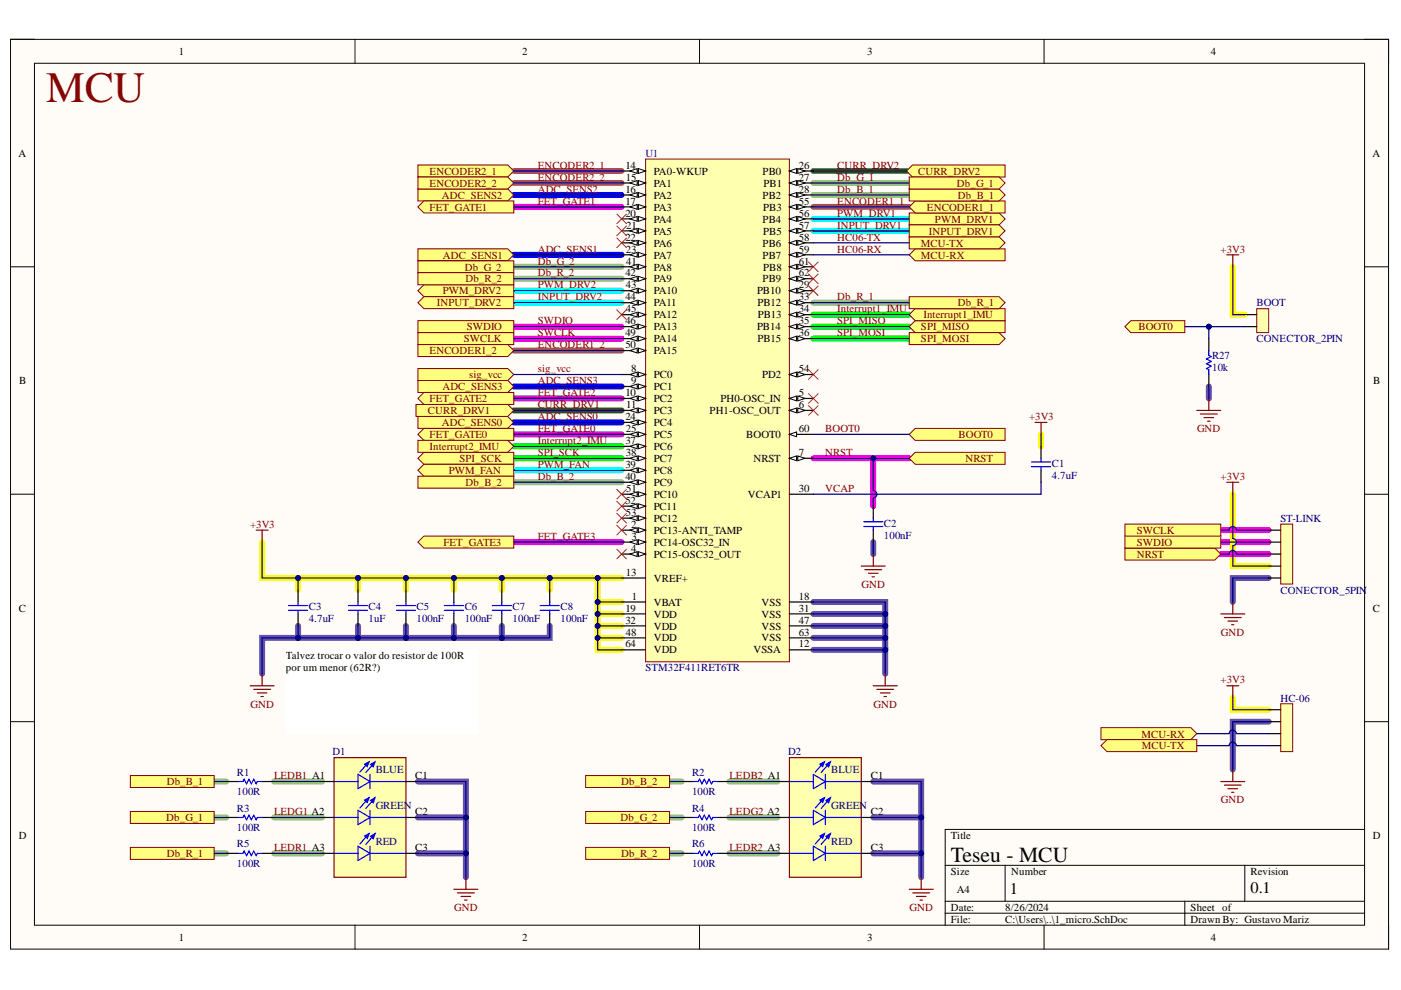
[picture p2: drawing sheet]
<svg xmlns="http://www.w3.org/2000/svg" width="297mm" height="210mm" viewBox="0 0 297 210" stroke-linecap="round" stroke-linejoin="round" font-family="sans-serif">
<defs><g id="words">
<text font-size="9.2" fill="#980000" x="9.8" y="21.6">MCU</text>
<text font-size="4.6" x="201.6" y="182.7">Teseu - MCU</text>
<g font-size="3.5">
<text x="214.1" y="189.6">1</text>
<text x="265.1" y="189.3">0.1</text>
</g>
<g font-size="2.3">
<text x="37.9" y="11.6">1</text>
<text x="110.7" y="11.6">2</text>
<text x="183.9" y="11.6">3</text>
<text x="256.7" y="11.6">4</text>
<text x="3.9" y="33.3">A</text>
<text x="132.6" y="35.8">14</text>
<text x="169.4" y="35.8">26</text>
<text x="291" y="33.3">A</text>
<text x="132.6" y="40.9">16</text>
<text x="132.7" y="38.3">15</text>
<text x="138.6" y="37.1">PA0-WKUP</text>
<text x="138.6" y="39.6">PA1</text>
<text x="161.7" y="37.1">PB0</text>
<text x="161.9" y="39.6">PB1</text>
<text x="169.4" y="38.3">27</text>
<text x="169.4" y="40.9">28</text>
<text x="132.6" y="43.4">17</text>
<text x="132.6" y="46">20</text>
<text x="138.6" y="42.1">PA2</text>
<text x="138.6" y="44.7">PA3</text>
<text x="138.6" y="47.2">PA4</text>
<text x="161.7" y="42.1">PB2</text>
<text x="161.7" y="47.2">PB4</text>
<text x="161.8" y="44.7">PB3</text>
<text x="169.4" y="43.4">55</text>
<text x="169.4" y="46">56</text>
<text x="132.6" y="51">22</text>
<text x="132.7" y="53.6">23</text>
<text x="132.8" y="48.5">21</text>
<text x="138.6" y="49.8">PA5</text>
<text x="138.6" y="52.3">PA6</text>
<text x="161.7" y="52.3">PB6</text>
<text x="161.8" y="49.8">PB5</text>
<text x="169.4" y="48.5">57</text>
<text x="169.4" y="51">58</text>
<text x="169.4" y="53.6">59</text>
<text x="132.6" y="58.6">42</text>
<text x="132.8" y="56.1">41</text>
<text x="138.6" y="54.8">PA7</text>
<text x="138.6" y="57.4">PA8</text>
<text x="138.6" y="59.9">PA9</text>
<text x="161.7" y="54.8">PB7</text>
<text x="161.7" y="59.9">PB9</text>
<text x="161.8" y="57.4">PB8</text>
<text x="169.4" y="56.1">61</text>
<text x="169.4" y="58.6">62</text>
<text x="132.6" y="63.7">44</text>
<text x="132.7" y="61.2">43</text>
<text x="138.6" y="62.4">PA10</text>
<text x="138.6" y="65">PA11</text>
<text x="160.5" y="62.4">PB10</text>
<text x="160.6" y="65">PB12</text>
<text x="169.4" y="61.2">29</text>
<text x="169.4" y="63.7">33</text>
<text x="132.6" y="68.8">46</text>
<text x="132.6" y="71.3">49</text>
<text x="132.7" y="66.2">45</text>
<text x="138.6" y="67.5">PA12</text>
<text x="138.6" y="70">PA13</text>
<text x="160.5" y="70">PB14</text>
<text x="160.7" y="67.5">PB13</text>
<text x="169.4" y="66.2">34</text>
<text x="169.4" y="68.8">35</text>
<text x="169.4" y="71.3">36</text>
<text x="132.6" y="73.8">50</text>
<text x="138.6" y="72.6">PA14</text>
<text x="138.6" y="75.1">PA15</text>
<text x="160.6" y="72.6">PB15</text>
<text x="4.1" y="81.4">B</text>
<text x="132.6" y="84">10</text>
<text x="133.8" y="78.9">8</text>
<text x="133.8" y="81.4">9</text>
<text x="138.6" y="80.2">PC0</text>
<text x="138.6" y="82.7">PC1</text>
<text x="161.6" y="80.2">PD2</text>
<text x="169.4" y="78.9">54</text>
<text x="169.4" y="84">5</text>
<text x="291.2" y="81.4">B</text>
<text x="132.6" y="89.1">24</text>
<text x="132.8" y="86.5">11</text>
<text x="138.6" y="85.2">PC2</text>
<text x="138.6" y="87.8">PC3</text>
<text x="150.4" y="87.8">PH1-OSC_OUT</text>
<text x="152.7" y="85.2">PH0-OSC_IN</text>
<text x="169.4" y="86.5">6</text>
<text x="132.6" y="94.2">37</text>
<text x="132.7" y="91.7">25</text>
<text x="138.6" y="90.4">PC4</text>
<text x="138.6" y="92.9">PC5</text>
<text x="138.6" y="95.5">PC6</text>
<text x="158.2" y="92.9">BOOT0</text>
<text x="169.4" y="91.7">60</text>
<text x="132.6" y="99.3">39</text>
<text x="132.6" y="101.8">40</text>
<text x="132.7" y="96.7">38</text>
<text x="138.6" y="98">PC7</text>
<text x="138.6" y="100.5">PC8</text>
<text x="159.7" y="98">NRST</text>
<text x="169.4" y="96.7">7</text>
<text x="132.6" y="106.9">52</text>
<text x="132.8" y="104.3">51</text>
<text x="138.6" y="105.6">PC10</text>
<text x="138.6" y="103.1">PC9</text>
<text x="158.6" y="105.6">VCAP1</text>
<text x="169.4" y="104.3">30</text>
<text x="132.7" y="109.4">53</text>
<text x="133.8" y="111.9">2</text>
<text x="138.6" y="108.1">PC11</text>
<text x="138.6" y="110.7">PC12</text>
<text x="138.6" y="113.2">PC13-ANTI_TAMP</text>
<text x="133.8" y="117">4</text>
<text x="133.9" y="114.5">3</text>
<text x="138.6" y="115.7">PC14-OSC32_IN</text>
<text x="138.6" y="118.3">PC15-OSC32_OUT</text>
<text x="132.7" y="122.1">13</text>
<text x="138.6" y="123.3">VREF+</text>
<text x="4" y="129.7">C</text>
<text x="132.6" y="129.7">19</text>
<text x="134" y="127.1">1</text>
<text x="138.6" y="128.4">VBAT</text>
<text x="138.6" y="130.9">VDD</text>
<text x="161.4" y="128.4">VSS</text>
<text x="161.4" y="130.9">VSS</text>
<text x="169.4" y="127.1">18</text>
<text x="169.4" y="129.7">31</text>
<text x="291.1" y="129.7">C</text>
<text x="132.6" y="132.2">32</text>
<text x="132.6" y="137.3">64</text>
<text x="132.7" y="134.7">48</text>
<text x="138.6" y="133.5">VDD</text>
<text x="138.6" y="136">VDD</text>
<text x="161.4" y="133.5">VSS</text>
<text x="161.4" y="136">VSS</text>
<text x="169.4" y="132.2">47</text>
<text x="169.4" y="134.7">63</text>
<text x="169.4" y="137.3">12</text>
<text x="60.6" y="139.8">Talvez trocar o valor do resistor de 100R</text>
<text x="60.6" y="142.3">por um menor (62R?)</text>
<text x="138.6" y="138.5">VDD</text>
<text x="159.7" y="138.5">VSSA</text>
<text x="88" y="165.2">C1</text>
<text x="184.6" y="165.2">C1</text>
<text x="88" y="172.8">C2</text>
<text x="184.6" y="172.8">C2</text>
<text x="4" y="177.9">D</text>
<text x="201.6" y="177.9">Title</text>
<text x="291.1" y="177.9">D</text>
<text x="88" y="180.4">C3</text>
<text x="184.6" y="180.4">C3</text>
<text x="201.6" y="185.5">Size</text>
<text x="214.4" y="185.5">Number</text>
<text x="265.1" y="185.5">Revision</text>
<text x="202.9" y="189.3">A4</text>
<text x="201.6" y="193.1">Date:</text>
<text x="201.6" y="195.7">File:</text>
<text x="213.1" y="193.1">8/26/2024</text>
<text x="213.1" y="195.7">C:\Users\..\1_micro.SchDoc</text>
<text x="252.4" y="193.1">Sheet of</text>
<text x="252.4" y="195.7">Drawn By: Gustavo Mariz</text>
<text x="37.9" y="199.5">1</text>
<text x="110.7" y="199.5">2</text>
<text x="183.9" y="199.5">3</text>
<text x="256.7" y="199.5">4</text>
</g>
<g font-size="2.3" fill="#800000">
<text x="114" y="35.8">ENCODER2_1</text>
<text x="177.5" y="35.8">CURR_DRV2</text>
<text x="91.1" y="37.1">ENCODER2_1</text>
<text x="91.1" y="39.6">ENCODER2_2</text>
<text x="114" y="40.9">ADC_SENS2</text>
<text x="114" y="38.3">ENCODER2_2</text>
<text x="177.5" y="40.9">Db_B_1</text>
<text x="177.5" y="38.3">Db_G_1</text>
<text x="194.7" y="37.1">CURR_DRV2</text>
<text x="202.9" y="39.6">Db_G_1</text>
<text x="91.1" y="44.7">FET_GATE1</text>
<text x="93.7" y="42.1">ADC_SENS2</text>
<text x="114" y="43.4">FET_GATE1</text>
<text x="177.5" y="46">PWM_DRV1</text>
<text x="177.5" y="43.4">ENCODER1_1</text>
<text x="196.5" y="44.7">ENCODER1_1</text>
<text x="198.2" y="47.2">PWM_DRV1</text>
<text x="203" y="42.1">Db_B_1</text>
<text x="114" y="53.6">ADC_SENS1</text>
<text x="177.5" y="51">HC06-TX</text>
<text x="177.5" y="53.6">HC06-RX</text>
<text x="177.5" y="48.5">INPUT_DRV1</text>
<text x="195.3" y="52.3">MCU-TX</text>
<text x="197" y="49.8">INPUT_DRV1</text>
<text x="258.8" y="53.6">+3V3</text>
<text x="93.9" y="54.8">ADC_SENS1</text>
<text x="98.5" y="57.4">Db_G_2</text>
<text x="98.7" y="59.9">Db_R_2</text>
<text x="114" y="56.1">Db_G_2</text>
<text x="114" y="58.6">Db_R_2</text>
<text x="195.3" y="54.8">MCU-RX</text>
<text x="92.6" y="65">INPUT_DRV2</text>
<text x="93.9" y="62.4">PWM_DRV2</text>
<text x="114" y="61.2">PWM_DRV2</text>
<text x="114" y="63.7">INPUT_DRV2</text>
<text x="177.5" y="63.7">Db_R_1</text>
<text x="203" y="65">Db_R_1</text>
<text x="98.9" y="70">SWDIO</text>
<text x="114" y="68.8">SWDIO</text>
<text x="114" y="71.3">SWCLK</text>
<text x="177.5" y="68.8">SPI_MISO</text>
<text x="177.5" y="71.3">SPI_MOSI</text>
<text x="177.5" y="66.2">Interrupt1_IMU</text>
<text x="195.3" y="70">SPI_MISO</text>
<text x="195.8" y="67.5">Interrupt1_IMU</text>
<text x="241.4" y="70">BOOT0</text>
<text x="91.1" y="75.1">ENCODER1_2</text>
<text x="98.4" y="72.6">SWCLK</text>
<text x="114" y="73.8">ENCODER1_2</text>
<text x="195.3" y="72.6">SPI_MOSI</text>
<text x="93.8" y="82.7">ADC_SENS3</text>
<text x="99.5" y="80.2">sig_vcc</text>
<text x="114" y="81.4">ADC_SENS3</text>
<text x="114" y="84">FET_GATE2</text>
<text x="114" y="78.9">sig_vcc</text>
<text x="90.7" y="87.8">CURR_DRV1</text>
<text x="91.1" y="85.2">FET_GATE2</text>
<text x="114" y="89.1">ADC_SENS0</text>
<text x="114" y="86.5">CURR_DRV1</text>
<text x="218.2" y="89.1">+3V3</text>
<text x="91.1" y="92.9">FET_GATE0</text>
<text x="91.1" y="95.5">Interrupt2_IMU</text>
<text x="93.7" y="90.4">ADC_SENS0</text>
<text x="114" y="91.7">FET_GATE0</text>
<text x="114" y="94.2">Interrupt2_IMU</text>
<text x="175" y="91.7">BOOT0</text>
<text x="203.2" y="92.9">BOOT0</text>
<text x="253.8" y="91.7">GND</text>
<text x="95.1" y="100.5">PWM_FAN</text>
<text x="97.4" y="98">SPI_SCK</text>
<text x="114" y="96.7">SPI_SCK</text>
<text x="114" y="99.3">PWM_FAN</text>
<text x="114" y="101.8">Db_B_2</text>
<text x="175" y="96.7">NRST</text>
<text x="204.7" y="98">NRST</text>
<text x="258.8" y="101.8">+3V3</text>
<text x="98.7" y="103.1">Db_B_2</text>
<text x="175" y="104.3">VCAP</text>
<text x="53" y="111.9">+3V3</text>
<text x="241" y="113.2">SWCLK</text>
<text x="94" y="115.7">FET_GATE3</text>
<text x="114" y="114.5">FET_GATE3</text>
<text x="241" y="118.3">NRST</text>
<text x="241" y="115.7">SWDIO</text>
<text x="182.7" y="124.6">GND</text>
<text x="258.9" y="134.7">GND</text>
<text x="258.8" y="144.9">+3V3</text>
<text x="53.1" y="150">GND</text>
<text x="185.2" y="150">GND</text>
<text x="242" y="156.4">MCU-RX</text>
<text x="242.1" y="158.9">MCU-TX</text>
<text x="35.3" y="166.5">Db_B_1</text>
<text x="58.1" y="165.2">LEDB1 A1</text>
<text x="131.7" y="166.5">Db_B_2</text>
<text x="154.7" y="165.2">LEDB2 A1</text>
<text x="58.1" y="172.8">LEDG1 A2</text>
<text x="154.7" y="172.8">LEDG2 A2</text>
<text x="258.9" y="170.3">GND</text>
<text x="35.3" y="174.1">Db_G_1</text>
<text x="131.6" y="174.1">Db_G_2</text>
<text x="35.3" y="181.7">Db_R_1</text>
<text x="58.1" y="180.4">LEDR1 A3</text>
<text x="131.7" y="181.7">Db_R_2</text>
<text x="154.7" y="180.4">LEDR2 A3</text>
<text x="96.3" y="193.1">GND</text>
<text x="192.8" y="193.1">GND</text>
</g>
<g font-size="2.3" fill="#000080">
<text x="136.8" y="33.3">U1</text>
<text x="266.4" y="65">BOOT</text>
<text x="257" y="76.1">R27</text>
<text x="266.4" y="72.6">CONECTOR_2PIN</text>
<text x="257" y="78.6">10k</text>
<text x="223" y="101.5">4.7uF</text>
<text x="223" y="99">C1</text>
<text x="187.4" y="111.7">C2</text>
<text x="271.5" y="110.7">ST-LINK</text>
<text x="187.4" y="114.2">100nF</text>
<text x="271.5" y="125.9">CONECTOR_5PIN</text>
<text x="65.5" y="132">4.7uF</text>
<text x="65.5" y="129.4">C3</text>
<text x="78.1" y="132">1uF</text>
<text x="78.1" y="129.4">C4</text>
<text x="88.3" y="132">100nF</text>
<text x="88.3" y="129.4">C5</text>
<text x="98.5" y="132">100nF</text>
<text x="98.5" y="129.4">C6</text>
<text x="108.7" y="132">100nF</text>
<text x="108.7" y="129.4">C7</text>
<text x="118.8" y="132">100nF</text>
<text x="118.8" y="129.4">C8</text>
<text x="136.8" y="142.3">STM32F411RET6TR</text>
<text x="271.5" y="148.8">HC-06</text>
<text x="70.5" y="160.2">D1</text>
<text x="167.1" y="160.2">D2</text>
<text x="50.2" y="164.5">R1</text>
<text x="79.7" y="164">BLUE</text>
<text x="146.7" y="164.5">R2</text>
<text x="176.2" y="164">BLUE</text>
<text x="50.2" y="168.5">100R</text>
<text x="50.2" y="172.1">R3</text>
<text x="79.7" y="171.6">GREEN</text>
<text x="146.7" y="168.5">100R</text>
<text x="146.7" y="172.1">R4</text>
<text x="176.2" y="171.6">GREEN</text>
<text x="50.2" y="176.1">100R</text>
<text x="50.2" y="179.7">R5</text>
<text x="79.7" y="179.2">RED</text>
<text x="146.7" y="176.1">100R</text>
<text x="146.7" y="179.7">R6</text>
<text x="176.2" y="179.2">RED</text>
<text x="50.2" y="183.7">100R</text>
<text x="146.7" y="183.7">100R</text>
</g>
</g></defs>
<path d="M2.2 8.3h292.2v192.9h-292.2z" fill-rule="evenodd" fill="#fffcf8"/>
<path d="M2.2 8.3h292.2v192.9h-292.2z" fill="none" stroke="#000" stroke-width=".21"/>
<path d="M7.3 13.4h282v182.8h-282z" fill-rule="evenodd" fill="#fffcf8"/>
<g fill="none" stroke="#000" stroke-width=".21">
<path d="M2.2 8.3h5.1M7.3 13.4h282v182.8h-282zM75.3 8.3v5.1M148.3 8.3v5.1M221.4 8.3v5.1M289.3 8.3h5.1v5.1M2.2 56.6h5.1M289.3 56.6h5.1M2.2 104.8h5.1M289.3 104.8h5.1M2.2 153h5.1M289.3 153h5.1"/>
<path d="M289.3 175.9h-88.9v20.3M75.3 196.2v5M148.3 196.2v5M200.4 183.5h88.9M200.4 191.1h88.9M200.4 193.6h88.9M213.1 183.5v7.6M221.4 196.2v5M251.2 191.1v5.1M263.9 183.5v7.6M294.4 196.2v5"/>
</g>
<g fill="none" stroke="#ff0" stroke-width="1.3">
<path d="M261.4 56.6v10.1h2.5M220.7 92.1v2.5M55.6 114.9v7.7h71.1v5M261.4 104.8v15.2h7.6M63.2 122.6v2.5M75.9 122.6v2.5M86.1 122.6v2.5M96.2 122.6v2.5M106.4 122.6v2.5M116.6 122.6v2.5M126.7 130.2h5.1M126.7 132.7h5.1"/>
<path d="M126.7 135.2h5.1M126.7 122.6h5.1M131.8 127.6h-5.1v10.2h5.1M261.4 147.9v2.6h7.6"/>
</g>
<g fill="none" stroke="#674ea7" stroke-width="1.3">
<path d="M256.3 82v2.5M185.2 114.9v2.6M63.2 132.7v2.5M75.9 132.7v2.5M86.1 132.7v2.5h-30.5v7.7M96.2 132.7v2.5M106.4 132.7v2.5h-20.3M116.6 132.7v2.5h-10.2M172.4 137.8h15.3v5.1M172.4 127.6h15.3v10.2M172.4 130.2h15.3M172.4 132.7h15.3"/>
<path d="M172.4 135.3h15.3M269 122.6h-7.6v5M269 153h-7.6v10.2M88.6 165.7h10.2v20.3M88.6 173.3h10.2M185.2 165.7h10.1v20.3M185.2 173.3h10.1M88.6 180.9h10.2M185.2 180.9h10.1"/>
</g>
<path d="M172.4 69.3h20.4M172.4 71.8h20.4M172.4 66.7h20.4M108.9 97.2h22.9M108.9 94.6h22.9" fill="none" stroke="#0f0" stroke-width="1.3"/>
<path d="M108.9 69.3h22.9M108.9 71.8h22.9M172.4 97.2h20.4M185.2 97.2v10.1M258.8 114.9h10.2M258.8 112.4h10.2M258.8 117.5h10.2" fill="none" stroke="#f0f" stroke-width="1.3"/>
<path d="M108.9 41.3h22.9M108.9 54h22.9M108.9 89.6h22.9M108.9 81.9h22.9" fill="none" stroke="#00f" stroke-width="1.3"/>
<path d="M108.9 43.9h22.9M108.9 92.1h22.9M108.9 84.5h22.9M108.9 114.9h22.9" fill="none" stroke="#90f" stroke-width="1.3"/>
<path d="M172.4 46.4h20.4M172.4 48.9h20.4M108.9 61.6h22.9M108.9 64.2h22.9M108.9 99.7h22.9" fill="none" stroke="#0ff" stroke-width="1.3"/>
<path d="M172.4 36.3h19.8M108.9 87h22.9" fill="none" stroke="#12880e" stroke-width="1.3"/>
<path d="M108.9 38.8h22.9M108.9 36.3h22.9M172.4 43.9h20.4M108.9 74.3h22.9" fill="none" stroke="#a64d79" stroke-width="1.3"/>
<g fill="none" stroke="#93c47d" stroke-width="1.3">
<path d="M172.4 38.8h20.4M108.9 56.6h22.9M108.9 59.1h22.9M172.4 41.3h20.4M172.4 64.2h20.4M108.9 102.2h22.9M45.4 173.3h2.6M45.4 165.7h2.6M58.1 173.3h10.2M58.1 165.7h10.2M142 173.3h2.5M142 165.7h2.5"/>
<path d="M154.7 173.3h10.1M154.7 165.7h10.1M45.4 180.9h2.6M58.1 180.9h10.2M142 180.9h2.5M154.7 180.9h10.1"/>
</g>
<path d="M136.9 33.7h30.5v106.6h-30.5z" fill-rule="evenodd" fill="#ffffb0"/>
<path d="M136.9 33.7h30.5v106.6h-30.5z" fill="none" stroke="#800000" stroke-width=".21"/>
<path d="M167.4 92.1h5" fill="none" stroke="#000" stroke-width=".25"/>
<path d="M167.4 92.1l1.5-.5v1z" fill="#f8fcff"/>
<path d="M167.4 92.1l1.5-.5v1z" fill="none" stroke="#000" stroke-width=".21"/>
<path d="M167.4 97.2h5" fill="none" stroke="#000" stroke-width=".25"/>
<path d="M167.4 97.2l1.5-.5v1z" fill="#f8fcff"/>
<path d="M167.4 97.2l1.5-.5v1z" fill="none" stroke="#000" stroke-width=".21"/>
<path d="M169.1 96.7l1.6 .5-1.6 .5z" fill="#f8fcff"/>
<path d="M169.1 96.7l1.6 .5-1.6 .5z" fill="none" stroke="#000" stroke-width=".21"/>
<path d="M131.8 36.3h5.1" fill="none" stroke="#000" stroke-width=".25"/>
<path d="M135.4 35.7l1.5 .6-1.5 .5z" fill="#f8fcff"/>
<path d="M135.4 35.7l1.5 .6-1.5 .5z" fill="none" stroke="#000" stroke-width=".21"/>
<path d="M133.6 36.3l1.5-.6v1.1z" fill="#f8fcff"/>
<path d="M133.6 36.3l1.5-.6v1.1z" fill="none" stroke="#000" stroke-width=".21"/>
<path d="M131.8 38.8h5.1" fill="none" stroke="#000" stroke-width=".25"/>
<path d="M135.4 38.3l1.5 .5-1.5 .5z" fill="#f8fcff"/>
<path d="M135.4 38.3l1.5 .5-1.5 .5z" fill="none" stroke="#000" stroke-width=".21"/>
<path d="M133.6 38.8l1.5-.5v1z" fill="#f8fcff"/>
<path d="M133.6 38.8l1.5-.5v1z" fill="none" stroke="#000" stroke-width=".21"/>
<path d="M131.8 61.6h5.1" fill="none" stroke="#000" stroke-width=".25"/>
<path d="M135.4 61.1l1.5 .5-1.5 .5z" fill="#f8fcff"/>
<path d="M135.4 61.1l1.5 .5-1.5 .5z" fill="none" stroke="#000" stroke-width=".21"/>
<path d="M133.6 61.6l1.5-.5v1z" fill="#f8fcff"/>
<path d="M133.6 61.6l1.5-.5v1z" fill="none" stroke="#000" stroke-width=".21"/>
<path d="M131.8 64.2h5.1" fill="none" stroke="#000" stroke-width=".25"/>
<path d="M135.4 63.7l1.5 .5-1.5 .5z" fill="#f8fcff"/>
<path d="M135.4 63.7l1.5 .5-1.5 .5z" fill="none" stroke="#000" stroke-width=".21"/>
<path d="M133.6 64.2l1.5-.5v1z" fill="#f8fcff"/>
<path d="M133.6 64.2l1.5-.5v1z" fill="none" stroke="#000" stroke-width=".21"/>
<path d="M131.8 66.7h5.1" fill="none" stroke="#000" stroke-width=".25"/>
<path d="M135.4 66.2l1.5 .5-1.5 .5z" fill="#f8fcff"/>
<path d="M135.4 66.2l1.5 .5-1.5 .5z" fill="none" stroke="#000" stroke-width=".21"/>
<path d="M133.6 66.7l1.5-.5v1z" fill="#f8fcff"/>
<path d="M133.6 66.7l1.5-.5v1z" fill="none" stroke="#000" stroke-width=".21"/>
<path d="M131.8 69.3h5.1" fill="none" stroke="#000" stroke-width=".25"/>
<path d="M135.4 68.7l1.5 .6-1.5 .5z" fill="#f8fcff"/>
<path d="M135.4 68.7l1.5 .6-1.5 .5z" fill="none" stroke="#000" stroke-width=".21"/>
<path d="M133.6 69.3l1.5-.6v1.1z" fill="#f8fcff"/>
<path d="M133.6 69.3l1.5-.6v1.1z" fill="none" stroke="#000" stroke-width=".21"/>
<path d="M131.8 71.8h5.1" fill="none" stroke="#000" stroke-width=".25"/>
<path d="M135.4 71.3l1.5 .5-1.5 .5z" fill="#f8fcff"/>
<path d="M135.4 71.3l1.5 .5-1.5 .5z" fill="none" stroke="#000" stroke-width=".21"/>
<path d="M133.6 71.8l1.5-.5v1z" fill="#f8fcff"/>
<path d="M133.6 71.8l1.5-.5v1z" fill="none" stroke="#000" stroke-width=".21"/>
<path d="M131.8 74.3h5.1" fill="none" stroke="#000" stroke-width=".25"/>
<path d="M135.4 73.8l1.5 .5-1.5 .5z" fill="#f8fcff"/>
<path d="M135.4 73.8l1.5 .5-1.5 .5z" fill="none" stroke="#000" stroke-width=".21"/>
<path d="M133.6 74.3l1.5-.5v1z" fill="#f8fcff"/>
<path d="M133.6 74.3l1.5-.5v1z" fill="none" stroke="#000" stroke-width=".21"/>
<path d="M131.8 41.3h5.1" fill="none" stroke="#000" stroke-width=".25"/>
<path d="M135.4 40.8l1.5 .5-1.5 .5z" fill="#f8fcff"/>
<path d="M135.4 40.8l1.5 .5-1.5 .5z" fill="none" stroke="#000" stroke-width=".21"/>
<path d="M133.6 41.3l1.5-.5v1z" fill="#f8fcff"/>
<path d="M133.6 41.3l1.5-.5v1z" fill="none" stroke="#000" stroke-width=".21"/>
<path d="M131.8 43.9h5.1" fill="none" stroke="#000" stroke-width=".25"/>
<path d="M135.4 43.4l1.5 .5-1.5 .5z" fill="#f8fcff"/>
<path d="M135.4 43.4l1.5 .5-1.5 .5z" fill="none" stroke="#000" stroke-width=".21"/>
<path d="M133.6 43.9l1.5-.5v1z" fill="#f8fcff"/>
<path d="M133.6 43.9l1.5-.5v1z" fill="none" stroke="#000" stroke-width=".21"/>
<path d="M131.8 46.4h5.1" fill="none" stroke="#000" stroke-width=".25"/>
<path d="M135.4 45.9l1.5 .5-1.5 .5z" fill="#f8fcff"/>
<path d="M135.4 45.9l1.5 .5-1.5 .5z" fill="none" stroke="#000" stroke-width=".21"/>
<path d="M133.6 46.4l1.5-.5v1z" fill="#f8fcff"/>
<path d="M133.6 46.4l1.5-.5v1z" fill="none" stroke="#000" stroke-width=".21"/>
<path d="M131.8 48.9h5.1" fill="none" stroke="#000" stroke-width=".25"/>
<path d="M135.4 48.4l1.5 .5-1.5 .6z" fill="#f8fcff"/>
<path d="M135.4 48.4l1.5 .5-1.5 .6z" fill="none" stroke="#000" stroke-width=".21"/>
<path d="M133.6 48.9l1.5-.5v1.1z" fill="#f8fcff"/>
<path d="M133.6 48.9l1.5-.5v1.1z" fill="none" stroke="#000" stroke-width=".21"/>
<path d="M131.8 51.5h5.1" fill="none" stroke="#000" stroke-width=".25"/>
<path d="M135.4 51l1.5 .5-1.5 .5z" fill="#f8fcff"/>
<path d="M135.4 51l1.5 .5-1.5 .5z" fill="none" stroke="#000" stroke-width=".21"/>
<path d="M133.6 51.5l1.5-.5v1z" fill="#f8fcff"/>
<path d="M133.6 51.5l1.5-.5v1z" fill="none" stroke="#000" stroke-width=".21"/>
<path d="M131.8 54h5.1" fill="none" stroke="#000" stroke-width=".25"/>
<path d="M135.4 53.5l1.5 .5-1.5 .5z" fill="#f8fcff"/>
<path d="M135.4 53.5l1.5 .5-1.5 .5z" fill="none" stroke="#000" stroke-width=".21"/>
<path d="M133.6 54l1.5-.5v1z" fill="#f8fcff"/>
<path d="M133.6 54l1.5-.5v1z" fill="none" stroke="#000" stroke-width=".21"/>
<path d="M131.8 56.6h5.1" fill="none" stroke="#000" stroke-width=".25"/>
<path d="M135.4 56.1l1.5 .5-1.5 .5z" fill="#f8fcff"/>
<path d="M135.4 56.1l1.5 .5-1.5 .5z" fill="none" stroke="#000" stroke-width=".21"/>
<path d="M133.6 56.6l1.5-.5v1z" fill="#f8fcff"/>
<path d="M133.6 56.6l1.5-.5v1z" fill="none" stroke="#000" stroke-width=".21"/>
<path d="M131.8 59.1h5.1" fill="none" stroke="#000" stroke-width=".25"/>
<path d="M135.4 58.6l1.5 .5-1.5 .5z" fill="#f8fcff"/>
<path d="M135.4 58.6l1.5 .5-1.5 .5z" fill="none" stroke="#000" stroke-width=".21"/>
<path d="M133.6 59.1l1.5-.5v1z" fill="#f8fcff"/>
<path d="M133.6 59.1l1.5-.5v1z" fill="none" stroke="#000" stroke-width=".21"/>
<path d="M167.4 36.3h5" fill="none" stroke="#000" stroke-width=".25"/>
<path d="M167.4 36.3l1.5-.6v1.1z" fill="#f8fcff"/>
<path d="M167.4 36.3l1.5-.6v1.1z" fill="none" stroke="#000" stroke-width=".21"/>
<path d="M169.1 35.7l1.6 .6-1.6 .5z" fill="#f8fcff"/>
<path d="M169.1 35.7l1.6 .6-1.6 .5z" fill="none" stroke="#000" stroke-width=".21"/>
<path d="M167.4 38.8h5" fill="none" stroke="#000" stroke-width=".25"/>
<path d="M167.4 38.8l1.5-.5v1z" fill="#f8fcff"/>
<path d="M167.4 38.8l1.5-.5v1z" fill="none" stroke="#000" stroke-width=".21"/>
<path d="M169.1 38.3l1.6 .5-1.6 .5z" fill="#f8fcff"/>
<path d="M169.1 38.3l1.6 .5-1.6 .5z" fill="none" stroke="#000" stroke-width=".21"/>
<path d="M167.4 61.6h5" fill="none" stroke="#000" stroke-width=".25"/>
<path d="M167.4 61.6l1.5-.5v1z" fill="#f8fcff"/>
<path d="M167.4 61.6l1.5-.5v1z" fill="none" stroke="#000" stroke-width=".21"/>
<path d="M169.1 61.1l1.6 .5-1.6 .5z" fill="#f8fcff"/>
<path d="M169.1 61.1l1.6 .5-1.6 .5z" fill="none" stroke="#000" stroke-width=".21"/>
<path d="M167.4 64.2h5" fill="none" stroke="#000" stroke-width=".25"/>
<path d="M167.4 64.2l1.5-.5v1z" fill="#f8fcff"/>
<path d="M167.4 64.2l1.5-.5v1z" fill="none" stroke="#000" stroke-width=".21"/>
<path d="M169.1 63.7l1.6 .5-1.6 .5z" fill="#f8fcff"/>
<path d="M169.1 63.7l1.6 .5-1.6 .5z" fill="none" stroke="#000" stroke-width=".21"/>
<path d="M167.4 66.7h5" fill="none" stroke="#000" stroke-width=".25"/>
<path d="M167.4 66.7l1.5-.5v1z" fill="#f8fcff"/>
<path d="M167.4 66.7l1.5-.5v1z" fill="none" stroke="#000" stroke-width=".21"/>
<path d="M169.1 66.2l1.6 .5-1.6 .5z" fill="#f8fcff"/>
<path d="M169.1 66.2l1.6 .5-1.6 .5z" fill="none" stroke="#000" stroke-width=".21"/>
<path d="M167.4 69.3h5" fill="none" stroke="#000" stroke-width=".25"/>
<path d="M167.4 69.3l1.5-.6v1.1z" fill="#f8fcff"/>
<path d="M167.4 69.3l1.5-.6v1.1z" fill="none" stroke="#000" stroke-width=".21"/>
<path d="M169.1 68.7l1.6 .6-1.6 .5z" fill="#f8fcff"/>
<path d="M169.1 68.7l1.6 .6-1.6 .5z" fill="none" stroke="#000" stroke-width=".21"/>
<path d="M167.4 71.8h5" fill="none" stroke="#000" stroke-width=".25"/>
<path d="M167.4 71.8l1.5-.5v1z" fill="#f8fcff"/>
<path d="M167.4 71.8l1.5-.5v1z" fill="none" stroke="#000" stroke-width=".21"/>
<path d="M169.1 71.3l1.6 .5-1.6 .5z" fill="#f8fcff"/>
<path d="M169.1 71.3l1.6 .5-1.6 .5z" fill="none" stroke="#000" stroke-width=".21"/>
<path d="M167.4 41.3h5" fill="none" stroke="#000" stroke-width=".25"/>
<path d="M167.4 41.3l1.5-.5v1z" fill="#f8fcff"/>
<path d="M167.4 41.3l1.5-.5v1z" fill="none" stroke="#000" stroke-width=".21"/>
<path d="M169.1 40.8l1.6 .5-1.6 .5z" fill="#f8fcff"/>
<path d="M169.1 40.8l1.6 .5-1.6 .5z" fill="none" stroke="#000" stroke-width=".21"/>
<path d="M167.4 43.9h5" fill="none" stroke="#000" stroke-width=".25"/>
<path d="M167.4 43.9l1.5-.5v1z" fill="#f8fcff"/>
<path d="M167.4 43.9l1.5-.5v1z" fill="none" stroke="#000" stroke-width=".21"/>
<path d="M169.1 43.4l1.6 .5-1.6 .5z" fill="#f8fcff"/>
<path d="M169.1 43.4l1.6 .5-1.6 .5z" fill="none" stroke="#000" stroke-width=".21"/>
<path d="M167.4 46.4h5" fill="none" stroke="#000" stroke-width=".25"/>
<path d="M167.4 46.4l1.5-.5v1z" fill="#f8fcff"/>
<path d="M167.4 46.4l1.5-.5v1z" fill="none" stroke="#000" stroke-width=".21"/>
<path d="M169.1 45.9l1.6 .5-1.6 .5z" fill="#f8fcff"/>
<path d="M169.1 45.9l1.6 .5-1.6 .5z" fill="none" stroke="#000" stroke-width=".21"/>
<path d="M167.4 48.9h5" fill="none" stroke="#000" stroke-width=".25"/>
<path d="M167.4 48.9l1.5-.5v1.1z" fill="#f8fcff"/>
<path d="M167.4 48.9l1.5-.5v1.1z" fill="none" stroke="#000" stroke-width=".21"/>
<path d="M169.1 48.4l1.6 .5-1.6 .6z" fill="#f8fcff"/>
<path d="M169.1 48.4l1.6 .5-1.6 .6z" fill="none" stroke="#000" stroke-width=".21"/>
<path d="M167.4 51.5h5" fill="none" stroke="#000" stroke-width=".25"/>
<path d="M167.4 51.5l1.5-.5v1z" fill="#f8fcff"/>
<path d="M167.4 51.5l1.5-.5v1z" fill="none" stroke="#000" stroke-width=".21"/>
<path d="M169.1 51l1.6 .5-1.6 .5z" fill="#f8fcff"/>
<path d="M169.1 51l1.6 .5-1.6 .5z" fill="none" stroke="#000" stroke-width=".21"/>
<path d="M167.4 54h5" fill="none" stroke="#000" stroke-width=".25"/>
<path d="M167.4 54l1.5-.5v1z" fill="#f8fcff"/>
<path d="M167.4 54l1.5-.5v1z" fill="none" stroke="#000" stroke-width=".21"/>
<path d="M169.1 53.5l1.6 .5-1.6 .5z" fill="#f8fcff"/>
<path d="M169.1 53.5l1.6 .5-1.6 .5z" fill="none" stroke="#000" stroke-width=".21"/>
<path d="M167.4 56.6h5" fill="none" stroke="#000" stroke-width=".25"/>
<path d="M167.4 56.6l1.5-.5v1z" fill="#f8fcff"/>
<path d="M167.4 56.6l1.5-.5v1z" fill="none" stroke="#000" stroke-width=".21"/>
<path d="M169.1 56.1l1.6 .5-1.6 .5z" fill="#f8fcff"/>
<path d="M169.1 56.1l1.6 .5-1.6 .5z" fill="none" stroke="#000" stroke-width=".21"/>
<path d="M167.4 59.1h5" fill="none" stroke="#000" stroke-width=".25"/>
<path d="M167.4 59.1l1.5-.5v1z" fill="#f8fcff"/>
<path d="M167.4 59.1l1.5-.5v1z" fill="none" stroke="#000" stroke-width=".21"/>
<path d="M169.1 58.6l1.6 .5-1.6 .5z" fill="#f8fcff"/>
<path d="M169.1 58.6l1.6 .5-1.6 .5z" fill="none" stroke="#000" stroke-width=".21"/>
<path d="M131.8 79.4h5.1" fill="none" stroke="#000" stroke-width=".25"/>
<path d="M135.4 78.9l1.5 .5-1.5 .5z" fill="#f8fcff"/>
<path d="M135.4 78.9l1.5 .5-1.5 .5z" fill="none" stroke="#000" stroke-width=".21"/>
<path d="M133.6 79.4l1.5-.5v1z" fill="#f8fcff"/>
<path d="M133.6 79.4l1.5-.5v1z" fill="none" stroke="#000" stroke-width=".21"/>
<path d="M131.8 81.9h5.1" fill="none" stroke="#000" stroke-width=".25"/>
<path d="M135.4 81.4l1.5 .5-1.5 .6z" fill="#f8fcff"/>
<path d="M135.4 81.4l1.5 .5-1.5 .6z" fill="none" stroke="#000" stroke-width=".21"/>
<path d="M133.6 81.9l1.5-.5v1.1z" fill="#f8fcff"/>
<path d="M133.6 81.9l1.5-.5v1.1z" fill="none" stroke="#000" stroke-width=".21"/>
<path d="M131.8 104.8h5.1" fill="none" stroke="#000" stroke-width=".25"/>
<path d="M135.4 104.3l1.5 .5-1.5 .5z" fill="#f8fcff"/>
<path d="M135.4 104.3l1.5 .5-1.5 .5z" fill="none" stroke="#000" stroke-width=".21"/>
<path d="M133.6 104.8l1.5-.5v1z" fill="#f8fcff"/>
<path d="M133.6 104.8l1.5-.5v1z" fill="none" stroke="#000" stroke-width=".21"/>
<path d="M131.8 107.3h5.1" fill="none" stroke="#000" stroke-width=".25"/>
<path d="M135.4 106.8l1.5 .5-1.5 .5z" fill="#f8fcff"/>
<path d="M135.4 106.8l1.5 .5-1.5 .5z" fill="none" stroke="#000" stroke-width=".21"/>
<path d="M133.6 107.3l1.5-.5v1z" fill="#f8fcff"/>
<path d="M133.6 107.3l1.5-.5v1z" fill="none" stroke="#000" stroke-width=".21"/>
<path d="M131.8 109.9h5.1" fill="none" stroke="#000" stroke-width=".25"/>
<path d="M135.4 109.4l1.5 .5-1.5 .5z" fill="#f8fcff"/>
<path d="M135.4 109.4l1.5 .5-1.5 .5z" fill="none" stroke="#000" stroke-width=".21"/>
<path d="M133.6 109.9l1.5-.5v1z" fill="#f8fcff"/>
<path d="M133.6 109.9l1.5-.5v1z" fill="none" stroke="#000" stroke-width=".21"/>
<path d="M131.8 112.4h5.1" fill="none" stroke="#000" stroke-width=".25"/>
<path d="M135.4 111.9l1.5 .5-1.5 .5z" fill="#f8fcff"/>
<path d="M135.4 111.9l1.5 .5-1.5 .5z" fill="none" stroke="#000" stroke-width=".21"/>
<path d="M133.6 112.4l1.5-.5v1z" fill="#f8fcff"/>
<path d="M133.6 112.4l1.5-.5v1z" fill="none" stroke="#000" stroke-width=".21"/>
<path d="M131.8 114.9h5.1" fill="none" stroke="#000" stroke-width=".25"/>
<path d="M135.4 114.4l1.5 .5-1.5 .5z" fill="#f8fcff"/>
<path d="M135.4 114.4l1.5 .5-1.5 .5z" fill="none" stroke="#000" stroke-width=".21"/>
<path d="M133.6 114.9l1.5-.5v1z" fill="#f8fcff"/>
<path d="M133.6 114.9l1.5-.5v1z" fill="none" stroke="#000" stroke-width=".21"/>
<path d="M131.8 117.5h5.1" fill="none" stroke="#000" stroke-width=".25"/>
<path d="M135.4 117l1.5 .5-1.5 .5z" fill="#f8fcff"/>
<path d="M135.4 117l1.5 .5-1.5 .5z" fill="none" stroke="#000" stroke-width=".21"/>
<path d="M133.6 117.5l1.5-.5v1z" fill="#f8fcff"/>
<path d="M133.6 117.5l1.5-.5v1z" fill="none" stroke="#000" stroke-width=".21"/>
<path d="M131.8 84.5h5.1" fill="none" stroke="#000" stroke-width=".25"/>
<path d="M135.4 84l1.5 .5-1.5 .5z" fill="#f8fcff"/>
<path d="M135.4 84l1.5 .5-1.5 .5z" fill="none" stroke="#000" stroke-width=".21"/>
<path d="M133.6 84.5l1.5-.5v1z" fill="#f8fcff"/>
<path d="M133.6 84.5l1.5-.5v1z" fill="none" stroke="#000" stroke-width=".21"/>
<path d="M131.8 87h5.1" fill="none" stroke="#000" stroke-width=".25"/>
<path d="M135.4 86.5l1.5 .5-1.5 .5z" fill="#f8fcff"/>
<path d="M135.4 86.5l1.5 .5-1.5 .5z" fill="none" stroke="#000" stroke-width=".21"/>
<path d="M133.6 87l1.5-.5v1z" fill="#f8fcff"/>
<path d="M133.6 87l1.5-.5v1z" fill="none" stroke="#000" stroke-width=".21"/>
<path d="M131.8 89.6h5.1" fill="none" stroke="#000" stroke-width=".25"/>
<path d="M135.4 89l1.5 .6-1.5 .5z" fill="#f8fcff"/>
<path d="M135.4 89l1.5 .6-1.5 .5z" fill="none" stroke="#000" stroke-width=".21"/>
<path d="M133.6 89.6l1.5-.6v1.1z" fill="#f8fcff"/>
<path d="M133.6 89.6l1.5-.6v1.1z" fill="none" stroke="#000" stroke-width=".21"/>
<path d="M131.8 92.1h5.1" fill="none" stroke="#000" stroke-width=".25"/>
<path d="M135.4 91.6l1.5 .5-1.5 .5z" fill="#f8fcff"/>
<path d="M135.4 91.6l1.5 .5-1.5 .5z" fill="none" stroke="#000" stroke-width=".21"/>
<path d="M133.6 92.1l1.5-.5v1z" fill="#f8fcff"/>
<path d="M133.6 92.1l1.5-.5v1z" fill="none" stroke="#000" stroke-width=".21"/>
<path d="M131.8 94.6h5.1" fill="none" stroke="#000" stroke-width=".25"/>
<path d="M135.4 94.1l1.5 .5-1.5 .5z" fill="#f8fcff"/>
<path d="M135.4 94.1l1.5 .5-1.5 .5z" fill="none" stroke="#000" stroke-width=".21"/>
<path d="M133.6 94.6l1.5-.5v1z" fill="#f8fcff"/>
<path d="M133.6 94.6l1.5-.5v1z" fill="none" stroke="#000" stroke-width=".21"/>
<path d="M131.8 97.2h5.1" fill="none" stroke="#000" stroke-width=".25"/>
<path d="M135.4 96.7l1.5 .5-1.5 .5z" fill="#f8fcff"/>
<path d="M135.4 96.7l1.5 .5-1.5 .5z" fill="none" stroke="#000" stroke-width=".21"/>
<path d="M133.6 97.2l1.5-.5v1z" fill="#f8fcff"/>
<path d="M133.6 97.2l1.5-.5v1z" fill="none" stroke="#000" stroke-width=".21"/>
<path d="M131.8 99.7h5.1" fill="none" stroke="#000" stroke-width=".25"/>
<path d="M135.4 99.2l1.5 .5-1.5 .5z" fill="#f8fcff"/>
<path d="M135.4 99.2l1.5 .5-1.5 .5z" fill="none" stroke="#000" stroke-width=".21"/>
<path d="M133.6 99.7l1.5-.5v1z" fill="#f8fcff"/>
<path d="M133.6 99.7l1.5-.5v1z" fill="none" stroke="#000" stroke-width=".21"/>
<path d="M131.8 102.2h5.1" fill="none" stroke="#000" stroke-width=".25"/>
<path d="M135.4 101.7l1.5 .5-1.5 .6z" fill="#f8fcff"/>
<path d="M135.4 101.7l1.5 .5-1.5 .6z" fill="none" stroke="#000" stroke-width=".21"/>
<path d="M133.6 102.2l1.5-.5v1.1z" fill="#f8fcff"/>
<path d="M133.6 102.2l1.5-.5v1.1z" fill="none" stroke="#000" stroke-width=".21"/>
<path d="M167.4 79.4h5" fill="none" stroke="#000" stroke-width=".25"/>
<path d="M167.4 79.4l1.5-.5v1z" fill="#f8fcff"/>
<path d="M167.4 79.4l1.5-.5v1z" fill="none" stroke="#000" stroke-width=".21"/>
<path d="M169.1 78.9l1.6 .5-1.6 .5z" fill="#f8fcff"/>
<path d="M169.1 78.9l1.6 .5-1.6 .5z" fill="none" stroke="#000" stroke-width=".21"/>
<path d="M167.4 84.5h5" fill="none" stroke="#000" stroke-width=".25"/>
<path d="M167.4 84.5l1.5-.5v1z" fill="#f8fcff"/>
<path d="M167.4 84.5l1.5-.5v1z" fill="none" stroke="#000" stroke-width=".21"/>
<path d="M169.1 84l1.6 .5-1.6 .5z" fill="#f8fcff"/>
<path d="M169.1 84l1.6 .5-1.6 .5z" fill="none" stroke="#000" stroke-width=".21"/>
<path d="M167.4 87h5" fill="none" stroke="#000" stroke-width=".25"/>
<path d="M167.4 87l1.5-.5v1z" fill="#f8fcff"/>
<path d="M167.4 87l1.5-.5v1z" fill="none" stroke="#000" stroke-width=".21"/>
<path d="M169.1 86.5l1.6 .5-1.6 .5z" fill="#f8fcff"/>
<path d="M169.1 86.5l1.6 .5-1.6 .5z" fill="none" stroke="#000" stroke-width=".21"/>
<g fill="none" stroke="#000" stroke-width=".25">
<path d="M220.7 94.6v2.6M220.7 99.7v2.5M167.4 104.8h5M63.2 125.1v2.5M63.2 130.2v2.5M75.9 125.1v2.5M75.9 130.2v2.5M86.1 125.1v2.5M86.1 130.2v2.5M131.8 127.6h5.1M131.8 130.2h5.1M131.8 132.7h5.1"/>
<path d="M131.8 135.2h5.1M131.8 137.8h5.1M131.8 122.6h5.1M167.4 127.6h5M167.4 130.2h5M167.4 132.7h5M167.4 135.2h5M167.4 137.8h5"/>
</g>
<g fill="none" stroke="#800000" stroke-width=".25">
<path d="M219.5 89.6h2.5M220.7 89.6v2.5M54.3 112.4h2.5M55.6 112.4v2.5M53 145.4h5.1M53.8 146.2h3.6M54.6 146.9h2M55.3 147.7h.5M55.6 142.9v2.5M185.2 145.4h5M185.9 146.2h3.6M186.7 146.9h2"/>
<path d="M187.4 147.7h.5M187.7 142.9v2.5"/>
</g>
<g fill="none" stroke="#00f" stroke-width=".25">
<path d="M218.7 97.9h4.1M218.7 99h4.1M220.7 97.2v.7M220.7 99v.7M61.2 128.4h4M61.2 129.4h4M63.2 127.6v.8M63.2 129.4v.8M73.9 128.4h4M73.9 129.4h4M75.9 127.6v.8M75.9 129.4v.8"/>
<path d="M84 128.4h4.1M84 129.4h4.1M86.1 127.6v.8M86.1 129.4v.8"/>
</g>
<path d="M192.8 92.1l1.2-1.3h19.1v2.6h-19.1z" fill-rule="evenodd" fill="#ffff80"/>
<path d="M192.8 92.1l1.2-1.3h19.1v2.6h-19.1z" fill="none" stroke="#800000" stroke-width=".21"/>
<path d="M238.5 69.3l1.3-1.3h11.4v2.5h-11.4z" fill-rule="evenodd" fill="#ffff80"/>
<path d="M238.5 69.3l1.3-1.3h11.4v2.5h-11.4z" fill="none" stroke="#800000" stroke-width=".21"/>
<path d="M96.2 125.1v2.5M96.2 130.2v2.5M106.4 125.1v2.5M106.4 130.2v2.5" fill="none" stroke="#000" stroke-width=".25"/>
<path d="M94.2 128.4h4.1M94.2 129.4h4.1M96.2 127.6v.8M96.2 129.4v.8M104.4 128.4h4M104.4 129.4h4M106.4 127.6v.8M106.4 129.4v.8" fill="none" stroke="#00f" stroke-width=".25"/>
<path d="M88.6 68h20.3v2.5h-20.3z" fill-rule="evenodd" fill="#ffff80"/>
<path d="M88.6 68h20.3v2.5h-20.3z" fill="none" stroke="#800000" stroke-width=".21"/>
<path d="M88.6 70.5h20.3v2.6h-20.3z" fill-rule="evenodd" fill="#ffff80"/>
<path d="M88.6 70.5h20.3v2.6h-20.3z" fill="none" stroke="#800000" stroke-width=".21"/>
<path d="M192.8 69.3l1.2-1.3h19.1v2.5h-19.1z" fill-rule="evenodd" fill="#ffff80"/>
<path d="M192.8 69.3l1.2-1.3h19.1v2.5h-19.1z" fill="none" stroke="#800000" stroke-width=".21"/>
<path d="M89.9 95.9h19v2.5h-19l-1.3-1.2z" fill-rule="evenodd" fill="#ffff80"/>
<path d="M89.9 95.9h19v2.5h-19l-1.3-1.2z" fill="none" stroke="#800000" stroke-width=".21"/>
<path d="M192.8 70.5h19l1.3 1.3-1.3 1.3h-19z" fill-rule="evenodd" fill="#ffff80"/>
<path d="M192.8 70.5h19l1.3 1.3-1.3 1.3h-19z" fill="none" stroke="#800000" stroke-width=".21"/>
<path d="M88.6 80.7h19.1l1.2 1.2-1.2 1.3h-19.1z" fill-rule="evenodd" fill="#ffff80"/>
<path d="M88.6 80.7h19.1l1.2 1.2-1.2 1.3h-19.1z" fill="none" stroke="#800000" stroke-width=".21"/>
<path d="M88.6 40.1h19.1l1.2 1.2-1.2 1.3h-19.1z" fill-rule="evenodd" fill="#ffff80"/>
<path d="M88.6 40.1h19.1l1.2 1.2-1.2 1.3h-19.1z" fill="none" stroke="#800000" stroke-width=".21"/>
<path d="M88.6 52.8h19.1l1.2 1.2-1.2 1.3h-19.1z" fill-rule="evenodd" fill="#ffff80"/>
<path d="M88.6 52.8h19.1l1.2 1.2-1.2 1.3h-19.1z" fill="none" stroke="#800000" stroke-width=".21"/>
<path d="M88.6 88.3h19l1.3 1.3-1.3 1.2h-19z" fill-rule="evenodd" fill="#ffff80"/>
<path d="M88.6 88.3h19l1.3 1.3-1.3 1.2h-19z" fill="none" stroke="#800000" stroke-width=".21"/>
<path d="M260.1 54h2.5M261.4 54v2.6" fill="none" stroke="#800000" stroke-width=".25"/>
<path d="M194 95.9h19.1v2.5h-19.1l-1.2-1.2z" fill-rule="evenodd" fill="#ffff80"/>
<path d="M194 95.9h19.1v2.5h-19.1l-1.2-1.2z" fill="none" stroke="#800000" stroke-width=".21"/>
<path d="M88.6 84.5l1.3-1.3h19v2.6h-19z" fill-rule="evenodd" fill="#ffff80"/>
<path d="M88.6 84.5l1.3-1.3h19v2.6h-19z" fill="none" stroke="#800000" stroke-width=".21"/>
<path d="M88.6 114.9l1.3-1.2h19v2.5h-19z" fill-rule="evenodd" fill="#ffff80"/>
<path d="M88.6 114.9l1.3-1.2h19v2.5h-19z" fill="none" stroke="#800000" stroke-width=".21"/>
<path d="M88.6 43.9l1.3-1.3h19v2.5h-19z" fill-rule="evenodd" fill="#ffff80"/>
<path d="M88.6 43.9l1.3-1.3h19v2.5h-19z" fill="none" stroke="#800000" stroke-width=".21"/>
<path d="M88.6 92.1l1.3-1.3h19v2.6h-19z" fill-rule="evenodd" fill="#ffff80"/>
<path d="M88.6 92.1l1.3-1.3h19v2.6h-19z" fill="none" stroke="#800000" stroke-width=".21"/>
<path d="M192.8 54l1.2-1.2h19.1v2.5h-19.1z" fill-rule="evenodd" fill="#ffff80"/>
<path d="M192.8 54l1.2-1.2h19.1v2.5h-19.1z" fill="none" stroke="#800000" stroke-width=".21"/>
<path d="M192.8 50.2h19l1.3 1.3-1.3 1.3h-19z" fill-rule="evenodd" fill="#ffff80"/>
<path d="M192.8 50.2h19l1.3 1.3-1.3 1.3h-19z" fill="none" stroke="#800000" stroke-width=".21"/>
<path d="M88.6 99.7l1.3-1.3h19v2.6h-19z" fill-rule="evenodd" fill="#ffff80"/>
<path d="M88.6 99.7l1.3-1.3h19v2.6h-19z" fill="none" stroke="#800000" stroke-width=".21"/>
<path d="M192.8 45.1h19l1.3 1.3-1.3 1.3h-19z" fill-rule="evenodd" fill="#ffff80"/>
<path d="M192.8 45.1h19l1.3 1.3-1.3 1.3h-19z" fill="none" stroke="#800000" stroke-width=".21"/>
<path d="M192.2 36.3l1.3-1.3h19.6v2.5h-19.6z" fill-rule="evenodd" fill="#ffff80"/>
<path d="M192.2 36.3l1.3-1.3h19.6v2.5h-19.6z" fill="none" stroke="#800000" stroke-width=".21"/>
<path d="M88.6 61.6l1.3-1.2h19v2.5h-19z" fill-rule="evenodd" fill="#ffff80"/>
<path d="M88.6 61.6l1.3-1.2h19v2.5h-19z" fill="none" stroke="#800000" stroke-width=".21"/>
<path d="M88.6 35h19.1l1.2 1.3-1.2 1.2h-19.1z" fill-rule="evenodd" fill="#ffff80"/>
<path d="M88.6 35h19.1l1.2 1.3-1.2 1.2h-19.1z" fill="none" stroke="#800000" stroke-width=".21"/>
<path d="M88.6 37.5h19.1l1.2 1.3-1.2 1.3h-19.1z" fill-rule="evenodd" fill="#ffff80"/>
<path d="M88.6 37.5h19.1l1.2 1.3-1.2 1.3h-19.1z" fill="none" stroke="#800000" stroke-width=".21"/>
<path d="M192.8 47.7h19l1.3 1.2-1.3 1.3h-19z" fill-rule="evenodd" fill="#ffff80"/>
<path d="M192.8 47.7h19l1.3 1.2-1.3 1.3h-19z" fill="none" stroke="#800000" stroke-width=".21"/>
<path d="M192.8 43.9l1.2-1.3h19.1v2.5h-19.1z" fill-rule="evenodd" fill="#ffff80"/>
<path d="M192.8 43.9l1.2-1.3h19.1v2.5h-19.1z" fill="none" stroke="#800000" stroke-width=".21"/>
<path d="M88.6 73.1h19.1l1.2 1.2-1.2 1.3h-19.1z" fill-rule="evenodd" fill="#ffff80"/>
<path d="M88.6 73.1h19.1l1.2 1.2-1.2 1.3h-19.1z" fill="none" stroke="#800000" stroke-width=".21"/>
<path d="M185.2 107.3v2.6M185.2 112.4v2.5" fill="none" stroke="#000" stroke-width=".25"/>
<path d="M183.1 110.6h4.1M183.1 111.6h4.1M185.2 109.9v.7M185.2 111.6v.8" fill="none" stroke="#00f" stroke-width=".25"/>
<path d="M185.2 117.5v2.5M182.6 120h5.1M183.4 120.8h3.5M184.1 121.5h2.1M184.9 122.3h.5" fill="none" stroke="#800000" stroke-width=".25"/>
<path d="M89.9 62.9h19v2.5h-19l-1.3-1.2z" fill-rule="evenodd" fill="#ffff80"/>
<path d="M89.9 62.9h19v2.5h-19l-1.3-1.2z" fill="none" stroke="#800000" stroke-width=".21"/>
<path d="M88.6 93.4h19.1l1.2 1.2-1.2 1.3h-19.1z" fill-rule="evenodd" fill="#ffff80"/>
<path d="M88.6 93.4h19.1l1.2 1.2-1.2 1.3h-19.1z" fill="none" stroke="#800000" stroke-width=".21"/>
<path d="M271.5 149.2h2.6v10.2h-2.6z" fill-rule="evenodd" fill="#ffffb0"/>
<path d="M271.5 149.2h2.6v10.2h-2.6z" fill="none" stroke="#800000" stroke-width=".21"/>
<path d="M269 158.1h2.5M269 155.5h2.5M269 153h2.5M269 150.5h2.5" fill="none" stroke="#000" stroke-width=".25"/>
<path d="M260.1 145.4h2.5M261.4 145.4v2.5M258.8 165.7h5.1M259.6 166.5h3.5M260.4 167.2h2M261.1 168h.5M261.4 163.2v2.5" fill="none" stroke="#800000" stroke-width=".25"/>
<path d="M233.4 154.3h19.1l1.2 1.2-1.2 1.3h-19.1z" fill-rule="evenodd" fill="#ffff80"/>
<path d="M233.4 154.3h19.1l1.2 1.2-1.2 1.3h-19.1z" fill="none" stroke="#800000" stroke-width=".21"/>
<path d="M233.4 158.1l1.3-1.3h19v2.6h-19z" fill-rule="evenodd" fill="#ffff80"/>
<path d="M233.4 158.1l1.3-1.3h19v2.6h-19z" fill="none" stroke="#800000" stroke-width=".21"/>
<path d="M238.5 116.2h19.1l1.2 1.3-1.2 1.2h-19.1z" fill-rule="evenodd" fill="#ffff80"/>
<path d="M238.5 116.2h19.1l1.2 1.3-1.2 1.2h-19.1z" fill="none" stroke="#800000" stroke-width=".21"/>
<path d="M238.5 113.7h20.3v2.5h-20.3z" fill-rule="evenodd" fill="#ffff80"/>
<path d="M238.5 113.7h20.3v2.5h-20.3z" fill="none" stroke="#800000" stroke-width=".21"/>
<path d="M238.5 111.1h20.3v2.6h-20.3z" fill-rule="evenodd" fill="#ffff80"/>
<path d="M238.5 111.1h20.3v2.6h-20.3z" fill="none" stroke="#800000" stroke-width=".21"/>
<path d="M260.1 102.2h2.5M261.4 102.2v2.6M258.8 130.2h5.1M259.6 130.9h3.5M260.4 131.7h2M261.1 132.5h.5M261.4 127.6v2.6" fill="none" stroke="#800000" stroke-width=".25"/>
<path d="M116.6 125.1v2.5M116.6 130.2v2.5" fill="none" stroke="#000" stroke-width=".25"/>
<path d="M114.5 128.4h4.1M114.5 129.4h4.1M116.6 127.6v.8M116.6 129.4v.8" fill="none" stroke="#00f" stroke-width=".25"/>
<path d="M271.5 111.1h2.6v12.7h-2.6z" fill-rule="evenodd" fill="#ffffb0"/>
<path d="M271.5 111.1h2.6v12.7h-2.6z" fill="none" stroke="#800000" stroke-width=".21"/>
<path d="M269 117.5h2.5M269 114.9h2.5M269 112.4h2.5M269 122.6h2.5M269 120h2.5" fill="none" stroke="#000" stroke-width=".25"/>
<g fill="none" stroke="#f00" stroke-width=".21">
<path d="M130.8 47.9l2 2.1M132.8 47.9l-2 2.1M171.4 58.1l2.1 2M171.4 55.6l2.1 2M173.5 58.1l-2.1 2M173.5 55.6l-2.1 2M130.8 65.7l2 2M132.8 65.7l-2 2M171.4 78.4l2.1 2M171.4 60.6l2.1 2.1M173.5 78.4l-2.1 2M173.5 60.6l-2.1 2.1"/>
<path d="M171.4 86l2.1 2M171.4 83.5l2.1 2M173.5 86l-2.1 2M173.5 83.5l-2.1 2M130.8 103.8l2 2M130.8 106.3l2 2M130.8 108.8l2 2.1M130.8 111.4l2 2M130.8 116.5l2 2M132.8 103.8l-2 2M132.8 106.3l-2 2M132.8 108.8l-2 2.1"/>
<path d="M132.8 111.4l-2 2M132.8 116.5l-2 2"/>
</g>
<path d="M27.6 164.4h17.8v2.6h-17.8z" fill-rule="evenodd" fill="#ffff80"/>
<path d="M27.6 164.4h17.8v2.6h-17.8z" fill="none" stroke="#800000" stroke-width=".21"/>
<path d="M27.6 172.1h17.8v2.5h-17.8z" fill-rule="evenodd" fill="#ffff80"/>
<path d="M27.6 172.1h17.8v2.5h-17.8z" fill="none" stroke="#800000" stroke-width=".21"/>
<path d="M27.6 179.7h17.8v2.5h-17.8z" fill-rule="evenodd" fill="#ffff80"/>
<path d="M27.6 179.7h17.8v2.5h-17.8z" fill="none" stroke="#800000" stroke-width=".21"/>
<path d="M88.2 85.8h19.5l1.2 1.2-1.2 1.3h-19.5z" fill-rule="evenodd" fill="#ffff80"/>
<path d="M88.2 85.8h19.5l1.2 1.2-1.2 1.3h-19.5z" fill="none" stroke="#800000" stroke-width=".21"/>
<path d="M192.8 66.7l1.2-1.3h19.1v2.6h-19.1z" fill-rule="evenodd" fill="#ffff80"/>
<path d="M192.8 66.7l1.2-1.3h19.1v2.6h-19.1z" fill="none" stroke="#800000" stroke-width=".21"/>
<path d="M96.2 188.5h5.1M97 189.3h3.6M97.8 190.1h2M98.5 190.8h.5M98.8 186v2.5" fill="none" stroke="#800000" stroke-width=".25"/>
<path d="M124.2 164.4h17.8v2.6h-17.8z" fill-rule="evenodd" fill="#ffff80"/>
<path d="M124.2 164.4h17.8v2.6h-17.8z" fill="none" stroke="#800000" stroke-width=".21"/>
<path d="M124.2 172.1h17.8v2.5h-17.8z" fill-rule="evenodd" fill="#ffff80"/>
<path d="M124.2 172.1h17.8v2.5h-17.8z" fill="none" stroke="#800000" stroke-width=".21"/>
<path d="M124.2 179.7h17.8v2.5h-17.8z" fill-rule="evenodd" fill="#ffff80"/>
<path d="M124.2 179.7h17.8v2.5h-17.8z" fill="none" stroke="#800000" stroke-width=".21"/>
<path d="M48 165.7h2.5M48 173.3h2.5M55.6 165.7h2.5M55.6 173.3h2.5M48 180.9h2.5M55.6 180.9h2.5" fill="none" stroke="#000" stroke-width=".25"/>
<path d="M50.5 165.7h1l.3-.5 .5 1 .5-1 .5 1 .5-1 .5 1 .3-.5h1M50.5 173.3h1l.3-.5 .5 1 .5-1 .5 1 .5-1 .5 1 .3-.5h1M50.5 180.9h1l.3-.5 .5 1 .5-1 .5 1 .5-1 .5 1 .3-.5h1" fill="none" stroke="#00f" stroke-width=".25"/>
<path d="M70.8 160.6h15.3v25.4h-15.3z" fill-rule="evenodd" fill="#ffffb0"/>
<path d="M70.8 160.6h15.3v25.4h-15.3z" fill="none" stroke="#800000" stroke-width=".25"/>
<g fill="none" stroke="#00f" stroke-width=".25">
<path d="M70.8 165.7h5.1M70.8 173.3h5.1M75.9 164.2l2.5 1.5-2.5 1.5zM75.9 171.8l2.5 1.5-2.5 1.5zM75.9 179.4l2.5 1.5-2.5 1.6zM78.1 176.9l-1.8 2M78.1 169.3l-1.8 2M78.1 161.7l-1.8 2M78.4 164.2v3M78.4 165.7h7.7M78.4 171.8v3M78.4 179.4v3.1"/>
<path d="M78.4 173.3h7.7M79.3 169.4l-1.7 2M79.3 161.8l-1.7 2M79.3 177l-1.7 2M70.8 180.9h5.1M78.4 180.9h7.7"/>
</g>
<path d="M77.3 177.2l1-.5-.4 1.1z" fill="#00f"/>
<path d="M77.3 177.2l1-.5-.4 1.1z" fill="none" stroke="#00f" stroke-width=".25"/>
<path d="M78.6 177.3l.9-.6-.4 1.1z" fill="#00f"/>
<path d="M78.6 177.3l.9-.6-.4 1.1z" fill="none" stroke="#00f" stroke-width=".25"/>
<path d="M77.3 169.6l1-.5-.4 1z" fill="#00f"/>
<path d="M77.3 169.6l1-.5-.4 1z" fill="none" stroke="#00f" stroke-width=".25"/>
<path d="M78.6 169.7l.9-.6-.4 1.1z" fill="#00f"/>
<path d="M78.6 169.7l.9-.6-.4 1.1z" fill="none" stroke="#00f" stroke-width=".25"/>
<path d="M77.3 162l1-.5-.4 1z" fill="#00f"/>
<path d="M77.3 162l1-.5-.4 1z" fill="none" stroke="#00f" stroke-width=".25"/>
<path d="M78.6 162.1l.9-.6-.4 1.1z" fill="#00f"/>
<path d="M78.6 162.1l.9-.6-.4 1.1zM147 165.7h1.1l.2-.5 .5 1 .5-1 .5 1 .5-1 .5 1 .3-.5h1M147 173.3h1.1l.2-.5 .5 1 .5-1 .5 1 .5-1 .5 1 .3-.5h1M147 180.9h1.1l.2-.5 .5 1 .5-1 .5 1 .5-1 .5 1 .3-.5h1" fill="none" stroke="#00f" stroke-width=".25"/>
<path d="M68.3 165.7h2.5M68.3 173.3h2.5M86.1 165.7h2.5M86.1 173.3h2.5M144.5 165.7h2.5M144.5 173.3h2.5M152.1 165.7h2.6M152.1 173.3h2.6M68.3 180.9h2.5M86.1 180.9h2.5M144.5 180.9h2.5M152.1 180.9h2.6" fill="none" stroke="#000" stroke-width=".25"/>
<path d="M192.8 188.5h5.1M193.5 189.3h3.6M194.3 190.1h2M195.1 190.8h.5M195.3 186v2.5" fill="none" stroke="#800000" stroke-width=".25"/>
<path d="M167.4 160.6h15.2v25.4h-15.2z" fill-rule="evenodd" fill="#ffffb0"/>
<path d="M167.4 160.6h15.2v25.4h-15.2z" fill="none" stroke="#800000" stroke-width=".25"/>
<g fill="none" stroke="#00f" stroke-width=".25">
<path d="M167.4 165.7h5M167.4 173.3h5M172.4 164.2v3l2.6-1.5M172.4 171.8l2.6 1.5-2.6 1.5zM172.4 179.4l2.6 1.5-2.6 1.6zM172.4 164.2l2.6 1.5M174.6 176.9l-1.7 2M174.6 169.3l-1.7 2M174.6 161.7l-1.7 2M175 164.2v3M175 171.8v3M175 179.4v3.1"/>
<path d="M175 173.3h7.6M175 165.7h7.6M175.9 177l-1.8 2M175.9 169.4l-1.8 2M175.9 161.8l-1.8 2M167.4 180.9h5M175 180.9h7.6"/>
</g>
<path d="M173.9 177.2l.9-.5-.4 1.1z" fill="#00f"/>
<path d="M173.9 177.2l.9-.5-.4 1.1z" fill="none" stroke="#00f" stroke-width=".25"/>
<path d="M175.1 177.3l1-.6-.4 1.1z" fill="#00f"/>
<path d="M175.1 177.3l1-.6-.4 1.1z" fill="none" stroke="#00f" stroke-width=".25"/>
<path d="M173.9 169.6l.9-.5-.4 1z" fill="#00f"/>
<path d="M173.9 169.6l.9-.5-.4 1z" fill="none" stroke="#00f" stroke-width=".25"/>
<path d="M175.1 169.7l1-.6-.4 1.1z" fill="#00f"/>
<path d="M175.1 169.7l1-.6-.4 1.1z" fill="none" stroke="#00f" stroke-width=".25"/>
<path d="M173.9 162l.9-.5-.4 1z" fill="#00f"/>
<path d="M173.9 162l.9-.5-.4 1z" fill="none" stroke="#00f" stroke-width=".25"/>
<path d="M175.1 162.1l1-.6-.4 1.1z" fill="#00f"/>
<path d="M175.1 162.1l1-.6-.4 1.1z" fill="none" stroke="#00f" stroke-width=".25"/>
<path d="M164.8 165.7h2.6M164.8 173.3h2.6M182.6 165.7h2.6M182.6 173.3h2.6M164.8 180.9h2.6M182.6 180.9h2.6" fill="none" stroke="#000" stroke-width=".25"/>
<path d="M130.8 45.4l2 2M130.8 50.5l2 2M132.8 45.4l-2 2M132.8 50.5l-2 2" fill="none" stroke="#f00" stroke-width=".21"/>
<path d="M192.8 40.1h19l1.3 1.2-1.3 1.3h-19z" fill-rule="evenodd" fill="#ffff80"/>
<path d="M192.8 40.1h19l1.3 1.2-1.3 1.3h-19z" fill="none" stroke="#800000" stroke-width=".21"/>
<path d="M192.8 37.5h19l1.3 1.3-1.3 1.3h-19z" fill-rule="evenodd" fill="#ffff80"/>
<path d="M192.8 37.5h19l1.3 1.3-1.3 1.3h-19z" fill="none" stroke="#800000" stroke-width=".21"/>
<path d="M192.8 62.9h19l1.3 1.3-1.3 1.2h-19z" fill-rule="evenodd" fill="#ffff80"/>
<path d="M192.8 62.9h19l1.3 1.3-1.3 1.2h-19z" fill="none" stroke="#800000" stroke-width=".21"/>
<path d="M88.6 101h20.3v2.5h-20.3z" fill-rule="evenodd" fill="#ffff80"/>
<path d="M88.6 101h20.3v2.5h-20.3z" fill="none" stroke="#800000" stroke-width=".21"/>
<path d="M88.6 55.3h20.3v2.5h-20.3z" fill-rule="evenodd" fill="#ffff80"/>
<path d="M88.6 55.3h20.3v2.5h-20.3z" fill="none" stroke="#800000" stroke-width=".21"/>
<path d="M88.6 57.8h20.3v2.6h-20.3z" fill-rule="evenodd" fill="#ffff80"/>
<path d="M88.6 57.8h20.3v2.6h-20.3z" fill="none" stroke="#800000" stroke-width=".21"/>
<path d="M266.5 65.4h2.5v5.1h-2.5z" fill-rule="evenodd" fill="#ffffb0"/>
<path d="M266.5 65.4h2.5v5.1h-2.5z" fill="none" stroke="#800000" stroke-width=".21"/>
<path d="M256.3 71.8v2.5M256.3 79.4v2.6M263.9 69.3h2.6M263.9 66.7h2.6" fill="none" stroke="#000" stroke-width=".25"/>
<path d="M256.3 74.3v1.1l.5 .2-1 .5 1 .5-1 .5 1 .5-1 .5 .5 .3v1" fill="none" stroke="#00f" stroke-width=".25"/>
<path d="M253.7 87h5.1M254.5 87.8h3.6M255.3 88.5h2M256 89.3h.5M256.3 84.5v2.5" fill="none" stroke="#800000" stroke-width=".25"/>
<path d="M88.6 78.1h19.1l1.2 1.3-1.2 1.3h-19.1z" fill-rule="evenodd" fill="#ffff80"/>
<path d="M88.6 78.1h19.1l1.2 1.3-1.2 1.3h-19.1z" fill="none" stroke="#800000" stroke-width=".21"/>
<path d="M126.7 130.2h5.1" fill="none" stroke="#000080" stroke-width=".25"/>
<circle cx="126.7" cy="130.2" r=".51" fill="#000080"/>
<circle cx="126.7" cy="130.2" r=".51" fill="none" stroke="#000080" stroke-width=".21"/>
<path d="M126.7 132.7h5.1" fill="none" stroke="#000080" stroke-width=".25"/>
<circle cx="126.7" cy="132.7" r=".51" fill="#000080"/>
<circle cx="126.7" cy="132.7" r=".51" fill="none" stroke="#000080" stroke-width=".21"/>
<path d="M126.7 135.2h5.1" fill="none" stroke="#000080" stroke-width=".25"/>
<circle cx="126.7" cy="135.2" r=".51" fill="#000080"/>
<circle cx="126.7" cy="135.2" r=".51" fill="none" stroke="#000080" stroke-width=".21"/>
<path d="M75.9 122.6v2.5" fill="none" stroke="#000080" stroke-width=".25"/>
<circle cx="75.9" cy="122.6" r=".51" fill="#000080"/>
<circle cx="75.9" cy="122.6" r=".51" fill="none" stroke="#000080" stroke-width=".21"/>
<path d="M86.1 122.6v2.5" fill="none" stroke="#000080" stroke-width=".25"/>
<circle cx="86.1" cy="122.6" r=".51" fill="#000080"/>
<circle cx="86.1" cy="122.6" r=".51" fill="none" stroke="#000080" stroke-width=".21"/>
<path d="M75.9 132.7v2.5" fill="none" stroke="#000080" stroke-width=".25"/>
<circle cx="75.9" cy="135.2" r=".51" fill="#000080"/>
<circle cx="75.9" cy="135.2" r=".51" fill="none" stroke="#000080" stroke-width=".21"/>
<path d="M172.4 92.1h20.4M172.4 130.2h15.3" fill="none" stroke="#000080" stroke-width=".25"/>
<circle cx="187.7" cy="130.2" r=".51" fill="#000080"/>
<circle cx="187.7" cy="130.2" r=".51" fill="none" stroke="#000080" stroke-width=".21"/>
<path d="M172.4 132.7h15.3" fill="none" stroke="#000080" stroke-width=".25"/>
<circle cx="187.7" cy="132.7" r=".51" fill="#000080"/>
<circle cx="187.7" cy="132.7" r=".51" fill="none" stroke="#000080" stroke-width=".21"/>
<path d="M126.7 122.6h5.1" fill="none" stroke="#000080" stroke-width=".25"/>
<circle cx="126.7" cy="122.6" r=".51" fill="#000080"/>
<circle cx="126.7" cy="122.6" r=".51" fill="none" stroke="#000080" stroke-width=".21"/>
<path d="M96.2 122.6v2.5" fill="none" stroke="#000080" stroke-width=".25"/>
<circle cx="96.2" cy="122.6" r=".51" fill="#000080"/>
<circle cx="96.2" cy="122.6" r=".51" fill="none" stroke="#000080" stroke-width=".21"/>
<path d="M106.4 122.6v2.5" fill="none" stroke="#000080" stroke-width=".25"/>
<circle cx="106.4" cy="122.6" r=".51" fill="#000080"/>
<circle cx="106.4" cy="122.6" r=".51" fill="none" stroke="#000080" stroke-width=".21"/>
<path d="M106.4 132.7v2.5h-20.3" fill="none" stroke="#000080" stroke-width=".25"/>
<circle cx="106.4" cy="135.2" r=".51" fill="#000080"/>
<circle cx="106.4" cy="135.2" r=".51" fill="none" stroke="#000080" stroke-width=".21"/>
<circle cx="96.2" cy="135.2" r=".51" fill="#000080"/>
<circle cx="96.2" cy="135.2" r=".51" fill="none" stroke="#000080" stroke-width=".21"/>
<circle cx="86.1" cy="135.2" r=".51" fill="#000080"/>
<circle cx="86.1" cy="135.2" r=".51" fill="none" stroke="#000080" stroke-width=".21"/>
<path d="M96.2 132.7v2.5" fill="none" stroke="#000080" stroke-width=".25"/>
<circle cx="96.2" cy="135.2" r=".51" fill="#000080"/>
<circle cx="96.2" cy="135.2" r=".51" fill="none" stroke="#000080" stroke-width=".21"/>
<g fill="none" stroke="#000080" stroke-width=".25">
<path d="M108.9 36.3h22.9M108.9 38.8h22.9M172.4 36.3h19.8M108.9 54h22.9M108.9 41.3h22.9M172.4 51.5h20.4M172.4 54h20.4M172.4 46.4h20.4M172.4 43.9h20.4M172.4 48.9h20.4M261.4 56.6v10.1h2.5M108.9 69.3h22.9"/>
<path d="M108.9 71.8h22.9M108.9 74.3h22.9M172.4 69.3h20.4M172.4 71.8h20.4M108.9 89.6h22.9M108.9 97.2h22.9M108.9 92.1h22.9M108.9 99.7h22.9M108.9 81.9h22.9M185.2 97.2v6.8a.77 .77 0 0 1 .7 .8 .77 .77 0 0 1-.7 .8v1.7M220.7 92.1v2.5M108.9 114.9h22.9"/>
<path d="M220.7 102.2v2.6h-48.3"/>
</g>
<circle cx="185.2" cy="97.2" r=".51" fill="#000080"/>
<circle cx="185.2" cy="97.2" r=".51" fill="none" stroke="#000080" stroke-width=".21"/>
<path d="M185.2 114.9v2.6M131.8 127.6h-5.1v10.2h5.1" fill="none" stroke="#000080" stroke-width=".25"/>
<circle cx="126.7" cy="135.2" r=".51" fill="#000080"/>
<circle cx="126.7" cy="135.2" r=".51" fill="none" stroke="#000080" stroke-width=".21"/>
<circle cx="126.7" cy="132.7" r=".51" fill="#000080"/>
<circle cx="126.7" cy="132.7" r=".51" fill="none" stroke="#000080" stroke-width=".21"/>
<circle cx="126.7" cy="130.2" r=".51" fill="#000080"/>
<circle cx="126.7" cy="130.2" r=".51" fill="none" stroke="#000080" stroke-width=".21"/>
<circle cx="126.7" cy="127.6" r=".51" fill="#000080"/>
<circle cx="126.7" cy="127.6" r=".51" fill="none" stroke="#000080" stroke-width=".21"/>
<path d="M172.4 97.2h20.4" fill="none" stroke="#000080" stroke-width=".25"/>
<circle cx="185.2" cy="97.2" r=".51" fill="#000080"/>
<circle cx="185.2" cy="97.2" r=".51" fill="none" stroke="#000080" stroke-width=".21"/>
<path d="M108.9 43.9h22.9M108.9 84.5h22.9M258.8 112.4h1.8a.76 .76 0 0 1 .8-.8 .76 .76 0 0 1 .7 .8h6.9M258.8 117.5h1.8a.76 .76 0 0 1 .8-.8 .76 .76 0 0 1 .7 .8h6.9M258.8 114.9h10.2M261.4 104.8v9.4a.76 .76 0 0 1 .7 .7 .76 .76 0 0 1-.7 .8v4.3h7.6M116.6 132.7v2.5h-10.2M269 122.6h-7.6v5M253.7 155.5h6.9a.76 .76 0 0 1 .8-.7 .76 .76 0 0 1 .7 .7h6.9M253.7 158.1h6.9a.76 .76 0 0 1 .8-.8 .76 .76 0 0 1 .7 .8h6.9M261.4 147.9v2.6h7.6M269 153h-7.6v10.2" fill="none" stroke="#000080" stroke-width=".25"/>
<circle cx="106.4" cy="135.2" r=".51" fill="#000080"/>
<circle cx="106.4" cy="135.2" r=".51" fill="none" stroke="#000080" stroke-width=".21"/>
<path d="M116.6 122.6v2.5" fill="none" stroke="#000080" stroke-width=".25"/>
<circle cx="116.6" cy="122.6" r=".51" fill="#000080"/>
<circle cx="116.6" cy="122.6" r=".51" fill="none" stroke="#000080" stroke-width=".21"/>
<path d="M108.9 94.6h22.9M63.2 132.7v2.5" fill="none" stroke="#000080" stroke-width=".25"/>
<circle cx="63.2" cy="135.2" r=".51" fill="#000080"/>
<circle cx="63.2" cy="135.2" r=".51" fill="none" stroke="#000080" stroke-width=".21"/>
<path d="M63.2 122.6v2.5" fill="none" stroke="#000080" stroke-width=".25"/>
<circle cx="63.2" cy="122.6" r=".51" fill="#000080"/>
<circle cx="63.2" cy="122.6" r=".51" fill="none" stroke="#000080" stroke-width=".21"/>
<path d="M86.1 132.7v2.5h-30.5v7.7" fill="none" stroke="#000080" stroke-width=".25"/>
<circle cx="63.2" cy="135.2" r=".51" fill="#000080"/>
<circle cx="63.2" cy="135.2" r=".51" fill="none" stroke="#000080" stroke-width=".21"/>
<circle cx="75.9" cy="135.2" r=".51" fill="#000080"/>
<circle cx="75.9" cy="135.2" r=".51" fill="none" stroke="#000080" stroke-width=".21"/>
<circle cx="86.1" cy="135.2" r=".51" fill="#000080"/>
<circle cx="86.1" cy="135.2" r=".51" fill="none" stroke="#000080" stroke-width=".21"/>
<path d="M108.9 61.6h22.9M108.9 64.2h22.9M172.4 66.7h20.4M108.9 87h22.9M88.6 180.9h10.2" fill="none" stroke="#000080" stroke-width=".25"/>
<circle cx="98.8" cy="180.9" r=".51" fill="#000080"/>
<circle cx="98.8" cy="180.9" r=".51" fill="none" stroke="#000080" stroke-width=".21"/>
<path d="M88.6 173.3h10.2" fill="none" stroke="#000080" stroke-width=".25"/>
<circle cx="98.8" cy="173.3" r=".51" fill="#000080"/>
<circle cx="98.8" cy="173.3" r=".51" fill="none" stroke="#000080" stroke-width=".21"/>
<path d="M172.4 137.8h15.3v5.1M45.4 173.3h2.6M45.4 165.7h2.6M58.1 173.3h10.2M58.1 165.7h10.2M142 173.3h2.5M142 165.7h2.5M45.4 180.9h2.6M58.1 180.9h10.2M142 180.9h2.5" fill="none" stroke="#000080" stroke-width=".25"/>
<circle cx="187.7" cy="137.8" r=".51" fill="#000080"/>
<circle cx="187.7" cy="137.8" r=".51" fill="none" stroke="#000080" stroke-width=".21"/>
<path d="M172.4 135.3h15.3" fill="none" stroke="#000080" stroke-width=".25"/>
<circle cx="187.7" cy="135.2" r=".51" fill="#000080"/>
<circle cx="187.7" cy="135.2" r=".51" fill="none" stroke="#000080" stroke-width=".21"/>
<path d="M185.2 180.9h10.1" fill="none" stroke="#000080" stroke-width=".25"/>
<circle cx="195.3" cy="180.9" r=".51" fill="#000080"/>
<circle cx="195.3" cy="180.9" r=".51" fill="none" stroke="#000080" stroke-width=".21"/>
<path d="M185.2 173.3h10.1" fill="none" stroke="#000080" stroke-width=".25"/>
<circle cx="195.3" cy="173.3" r=".51" fill="#000080"/>
<circle cx="195.3" cy="173.3" r=".51" fill="none" stroke="#000080" stroke-width=".21"/>
<path d="M154.7 165.7h10.1M154.7 173.3h10.1M185.2 165.7h10.1v20.3M154.7 180.9h10.1" fill="none" stroke="#000080" stroke-width=".25"/>
<circle cx="195.3" cy="173.3" r=".51" fill="#000080"/>
<circle cx="195.3" cy="173.3" r=".51" fill="none" stroke="#000080" stroke-width=".21"/>
<circle cx="195.3" cy="180.9" r=".51" fill="#000080"/>
<circle cx="195.3" cy="180.9" r=".51" fill="none" stroke="#000080" stroke-width=".21"/>
<path d="M172.4 127.6h15.3v10.2" fill="none" stroke="#000080" stroke-width=".25"/>
<circle cx="187.7" cy="137.8" r=".51" fill="#000080"/>
<circle cx="187.7" cy="137.8" r=".51" fill="none" stroke="#000080" stroke-width=".21"/>
<circle cx="187.7" cy="135.2" r=".51" fill="#000080"/>
<circle cx="187.7" cy="135.2" r=".51" fill="none" stroke="#000080" stroke-width=".21"/>
<circle cx="187.7" cy="132.7" r=".51" fill="#000080"/>
<circle cx="187.7" cy="132.7" r=".51" fill="none" stroke="#000080" stroke-width=".21"/>
<circle cx="187.7" cy="130.2" r=".51" fill="#000080"/>
<circle cx="187.7" cy="130.2" r=".51" fill="none" stroke="#000080" stroke-width=".21"/>
<path d="M88.6 165.7h10.2v20.3" fill="none" stroke="#000080" stroke-width=".25"/>
<circle cx="98.8" cy="173.3" r=".51" fill="#000080"/>
<circle cx="98.8" cy="173.3" r=".51" fill="none" stroke="#000080" stroke-width=".21"/>
<circle cx="98.8" cy="180.9" r=".51" fill="#000080"/>
<circle cx="98.8" cy="180.9" r=".51" fill="none" stroke="#000080" stroke-width=".21"/>
<path d="M55.6 114.9v7.7h71.1v5" fill="none" stroke="#000080" stroke-width=".25"/>
<circle cx="63.2" cy="122.6" r=".51" fill="#000080"/>
<circle cx="63.2" cy="122.6" r=".51" fill="none" stroke="#000080" stroke-width=".21"/>
<circle cx="75.9" cy="122.6" r=".51" fill="#000080"/>
<circle cx="75.9" cy="122.6" r=".51" fill="none" stroke="#000080" stroke-width=".21"/>
<circle cx="86.1" cy="122.6" r=".51" fill="#000080"/>
<circle cx="86.1" cy="122.6" r=".51" fill="none" stroke="#000080" stroke-width=".21"/>
<circle cx="96.2" cy="122.6" r=".51" fill="#000080"/>
<circle cx="96.2" cy="122.6" r=".51" fill="none" stroke="#000080" stroke-width=".21"/>
<circle cx="106.4" cy="122.6" r=".51" fill="#000080"/>
<circle cx="106.4" cy="122.6" r=".51" fill="none" stroke="#000080" stroke-width=".21"/>
<circle cx="116.6" cy="122.6" r=".51" fill="#000080"/>
<circle cx="116.6" cy="122.6" r=".51" fill="none" stroke="#000080" stroke-width=".21"/>
<circle cx="126.7" cy="122.6" r=".51" fill="#000080"/>
<circle cx="126.7" cy="122.6" r=".51" fill="none" stroke="#000080" stroke-width=".21"/>
<circle cx="126.7" cy="127.6" r=".51" fill="#000080"/>
<circle cx="126.7" cy="127.6" r=".51" fill="none" stroke="#000080" stroke-width=".21"/>
<path d="M172.4 38.8h20.4M108.9 56.6h22.9M108.9 59.1h22.9M172.4 41.3h20.4M172.4 64.2h20.4M256.3 69.3v2.5M108.9 102.2h22.9" fill="none" stroke="#000080" stroke-width=".25"/>
<circle cx="256.3" cy="69.3" r=".51" fill="#000080"/>
<circle cx="256.3" cy="69.3" r=".51" fill="none" stroke="#000080" stroke-width=".21"/>
<path d="M251.2 69.3h12.7M256.3 82v2.5" fill="none" stroke="#000080" stroke-width=".25"/>
<circle cx="256.3" cy="69.3" r=".51" fill="#000080"/>
<circle cx="256.3" cy="69.3" r=".51" fill="none" stroke="#000080" stroke-width=".21"/>
<path d="M108.9 79.4h22.9" fill="none" stroke="#000080" stroke-width=".25"/>
<path d="M60.7 137.8h40.6v17.7h-40.6z" fill-rule="evenodd" fill="#fff"/>
<path d="M60.7 137.8h40.6v17.7h-40.6z" fill="none" stroke="#fff" stroke-width=".21"/>
<use href="#words"/>
</svg>
